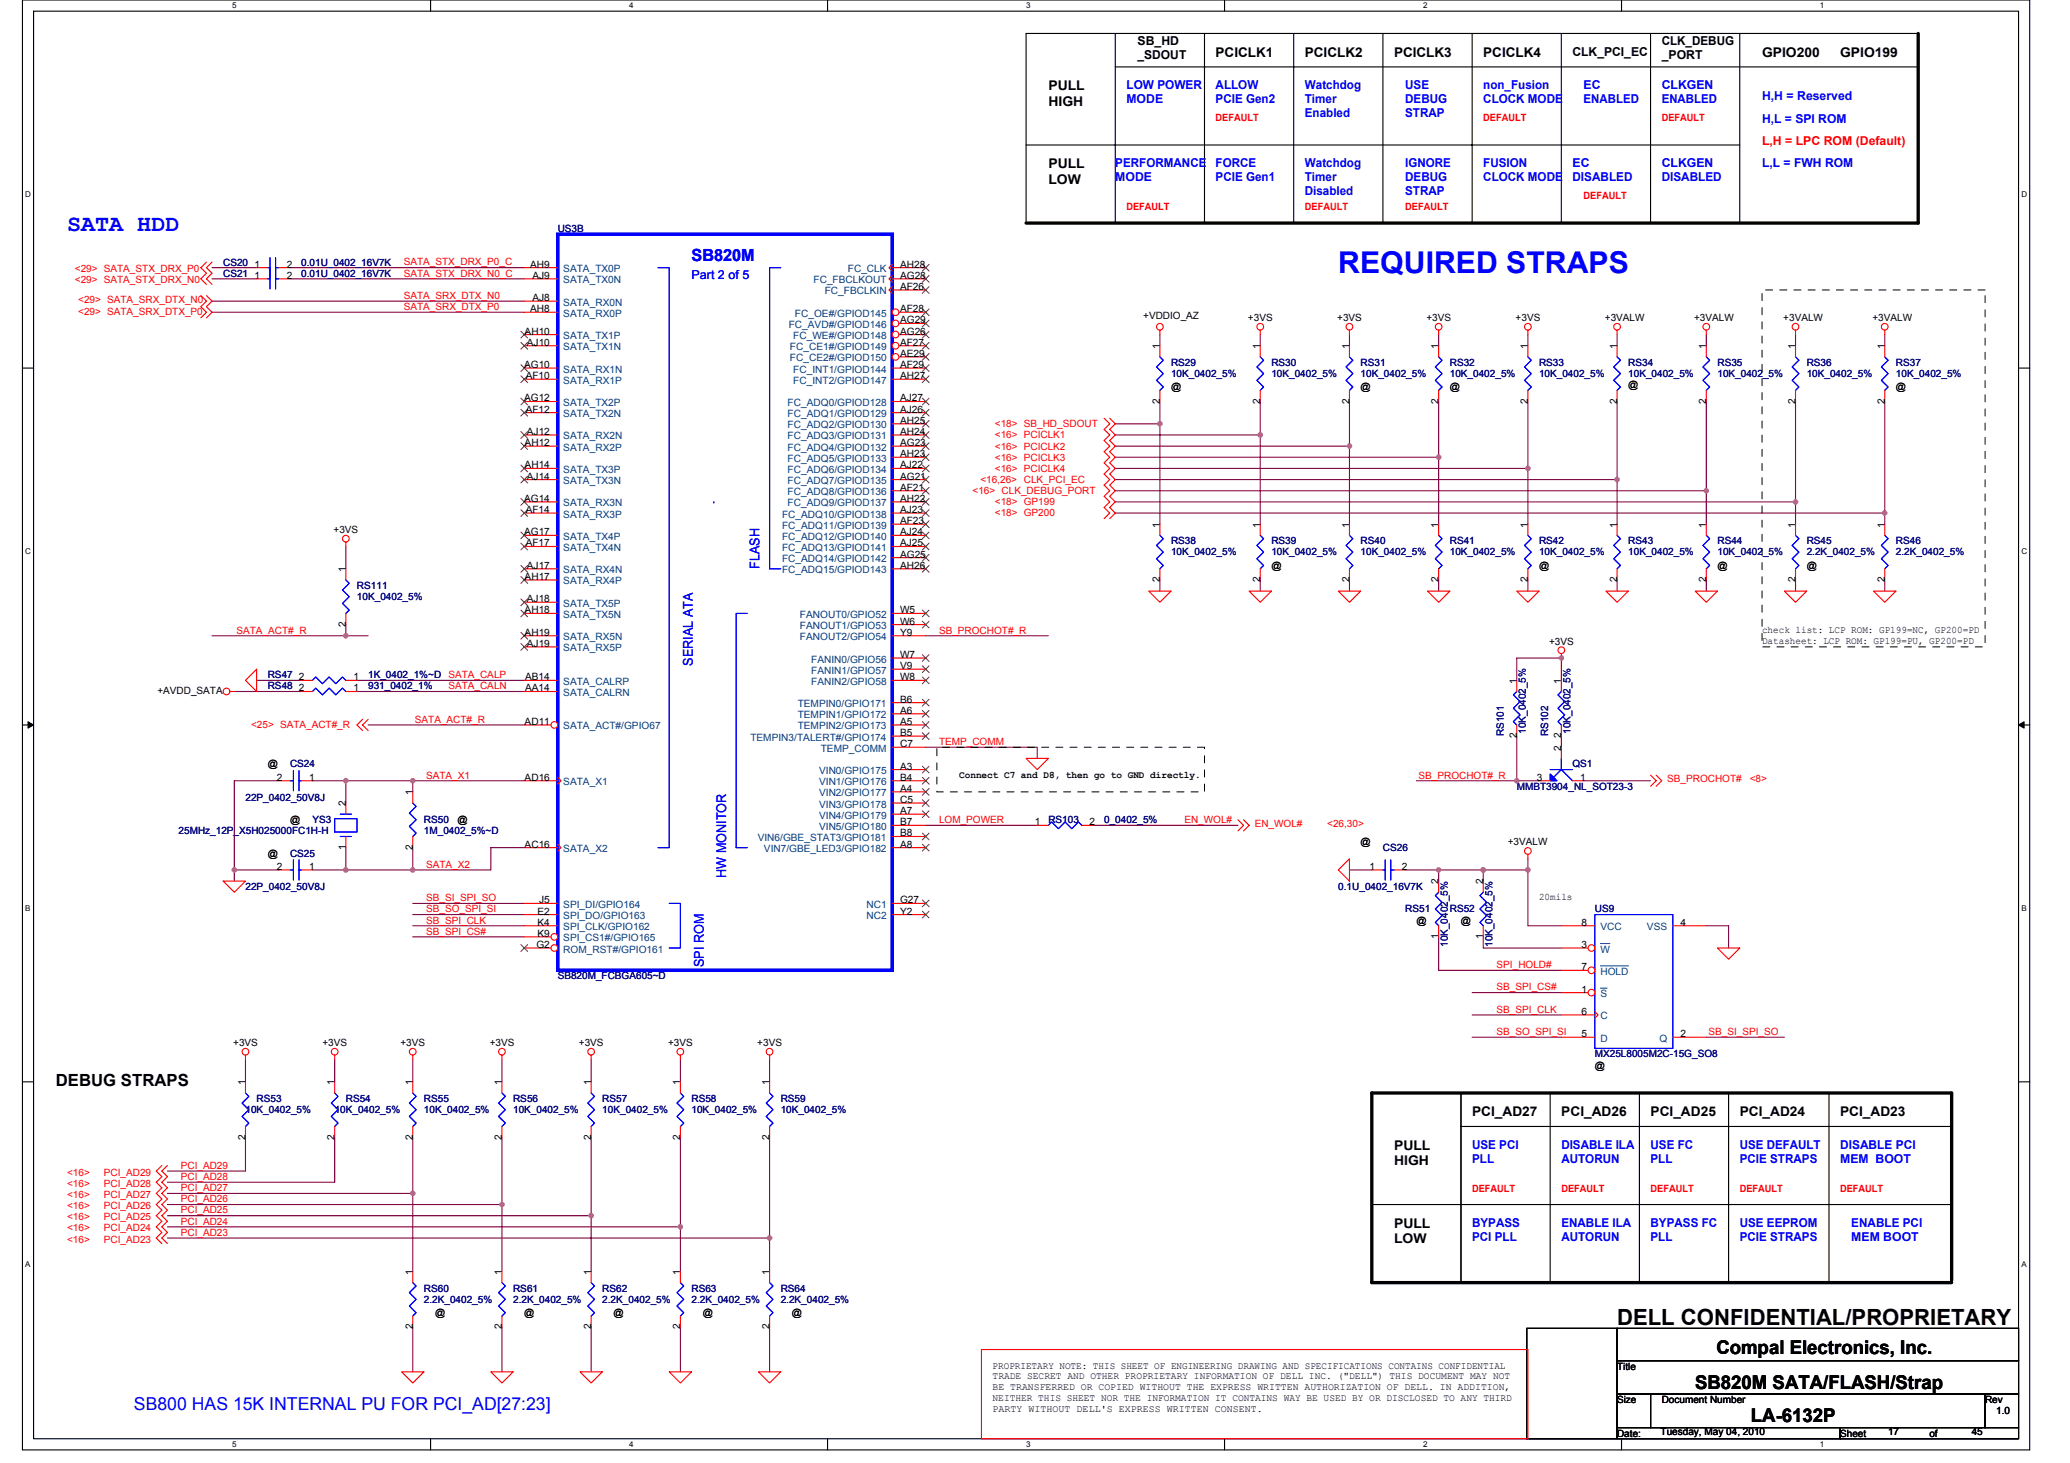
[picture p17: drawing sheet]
<svg xmlns="http://www.w3.org/2000/svg" width="297mm" height="210mm" viewBox="0 0 297 210" stroke-linecap="round" stroke-linejoin="round" font-family="sans-serif">
<defs><g id="words">
<text font-size="4.3" fill="#00f" x="192" y="39.1">REQUIRED STRAPS</text>
<text font-size="3.4" fill="#00f" x="9.6" y="33.2">SATA HDD</text>
<text font-size="3.2" x="232" y="190.1">DELL CONFIDENTIAL/PROPRIETARY</text>
<g font-size="2.7">
<text x="246.3" y="194.3">Compal Electronics, Inc.</text>
<text x="243.3" y="199.3">SB820M SATA/FLASH/Strap</text>
<text x="251.3" y="204.1">LA-6132P</text>
</g>
<text font-size="2.6" fill="#00f" x="19.2" y="202.3">SB800 HAS 15K INTERNAL PU FOR PCI_AD[27:23]</text>
<text font-size="2.4" fill="#00f" x="99.2" y="37.4">SB820M</text>
<text font-size="2.4" x="8" y="155.8">DEBUG STRAPS</text>
<g font-size="1.9">
<text x="174.4" y="8.1">PCICLK1</text>
<text x="187.2" y="8.1">PCICLK2</text>
<text x="200" y="8.1">PCICLK3</text>
<text x="212.8" y="8.1">PCICLK4</text>
<text x="252.9" y="8.1">GPIO200</text>
<text x="264.1" y="8.1">GPIO199</text>
<text x="150.4" y="12.9">PULL</text>
<text x="150.4" y="15.1">HIGH</text>
<text x="150.4" y="24.1">PULL</text>
<text x="150.4" y="26.3">LOW</text>
<text x="211.2" y="160.2">PCI_AD27</text>
<text x="224" y="160.2">PCI_AD26</text>
<text x="236.8" y="160.2">PCI_AD25</text>
<text x="249.6" y="160.2">PCI_AD24</text>
<text x="264.1" y="160.2">PCI_AD23</text>
<text x="200" y="165">PULL</text>
<text x="200" y="167.2">HIGH</text>
<text x="200" y="176.2">PULL</text>
<text x="200" y="178.4">LOW</text>
</g>
<g font-size="1.9" fill="#00f">
<text x="109" y="81.6" transform="rotate(-90 109 81.6)">FLASH</text>
<text x="99.4" y="95.5" transform="rotate(-90 99.4 95.5)">SERIAL ATA</text>
<text x="104.2" y="125.9" transform="rotate(-90 104.2 125.9)">HW MONITOR</text>
<text x="101" y="138.7" transform="rotate(-90 101 138.7)">SPI ROM</text>
</g>
<g font-size="1.8">
<text x="163.2" y="6.4">SB_HD</text>
<text x="163.2" y="8.4">_SDOUT</text>
<text x="225.6" y="8">CLK_PCI_EC</text>
<text x="238.4" y="6.4">CLK_DEBUG</text>
<text x="238.4" y="8.4">_PORT</text>
</g>
<g font-size="1.8" fill="#00f">
<text x="161.6" y="12.8">LOW POWER</text>
<text x="161.6" y="14.8">MODE</text>
<text x="174.4" y="12.8">ALLOW</text>
<text x="174.4" y="14.8">PCIE Gen2</text>
<text x="187.2" y="12.8">Watchdog</text>
<text x="187.2" y="14.8">Timer</text>
<text x="187.2" y="16.8">Enabled</text>
<text x="201.6" y="12.8">USE</text>
<text x="201.6" y="14.8">DEBUG</text>
<text x="201.6" y="16.8">STRAP</text>
<text x="212.8" y="12.8">non_Fusion</text>
<text x="212.8" y="14.8">CLOCK MODE</text>
<text x="227.2" y="12.8">EC</text>
<text x="227.2" y="14.8">ENABLED</text>
<text x="238.4" y="12.8">CLKGEN</text>
<text x="238.4" y="14.8">ENABLED</text>
<text x="252.9" y="17.6">H,L = SPI ROM</text>
<text x="252.9" y="14.4">H,H = Reserved</text>
<text x="160" y="24">PERFORMANCE</text>
<text x="174.4" y="24">FORCE</text>
<text x="187.2" y="24">Watchdog</text>
<text x="201.6" y="24">IGNORE</text>
<text x="212.8" y="24">FUSION</text>
<text x="225.6" y="24">EC</text>
<text x="238.4" y="24">CLKGEN</text>
<text x="252.9" y="24">L,L = FWH ROM</text>
<text x="160" y="26">MODE</text>
<text x="174.4" y="26">PCIE Gen1</text>
<text x="187.2" y="26">Timer</text>
<text x="187.2" y="28">Disabled</text>
<text x="201.6" y="26">DEBUG</text>
<text x="201.6" y="28">STRAP</text>
<text x="212.8" y="26">CLOCK MODE</text>
<text x="225.6" y="26">DISABLED</text>
<text x="238.4" y="26">DISABLED</text>
<text x="99.2" y="40">Part 2 of 5</text>
<text x="211.2" y="164.8">USE PCI</text>
<text x="211.2" y="166.8">PLL</text>
<text x="224" y="164.8">DISABLE ILA</text>
<text x="224" y="166.8">AUTORUN</text>
<text x="236.8" y="164.8">USE FC</text>
<text x="236.8" y="166.8">PLL</text>
<text x="249.7" y="164.8">USE DEFAULT</text>
<text x="249.7" y="166.8">PCIE STRAPS</text>
<text x="264.1" y="164.8">DISABLE PCI</text>
<text x="264.1" y="166.8">MEM BOOT</text>
<text x="211.2" y="176">BYPASS</text>
<text x="211.2" y="178">PCI PLL</text>
<text x="224" y="176">ENABLE ILA</text>
<text x="224" y="178">AUTORUN</text>
<text x="236.8" y="176">BYPASS FC</text>
<text x="236.8" y="178">PLL</text>
<text x="249.7" y="176">USE EEPROM</text>
<text x="249.7" y="178">PCIE STRAPS</text>
<text x="265.7" y="176">ENABLE PCI</text>
<text x="265.7" y="178">MEM BOOT</text>
</g>
<text font-size="1.8" fill="#f00" x="252.9" y="20.8">L,H = LPC ROM (Default)</text>
<g font-size="1.4" fill="#f00">
<text x="174.4" y="17.3">DEFAULT</text>
<text x="212.8" y="17.3">DEFAULT</text>
<text x="238.4" y="17.3">DEFAULT</text>
<text x="227.2" y="28.5">DEFAULT</text>
<text x="161.6" y="30.1">DEFAULT</text>
<text x="187.2" y="30.1">DEFAULT</text>
<text x="201.6" y="30.1">DEFAULT</text>
<text x="10.7" y="39.1">&lt;29&gt; SATA_STX_DRX_P0</text>
<text x="10.7" y="40.7">&lt;29&gt; SATA_STX_DRX_N0</text>
<text x="57.9" y="38.1">SATA_STX_DRX_P0_C</text>
<text x="57.9" y="39.7">SATA_STX_DRX_N0_C</text>
<text x="11.2" y="43.5">&lt;29&gt; SATA_SRX_DTX_N0</text>
<text x="11.2" y="45.1">&lt;29&gt; SATA_SRX_DTX_P0</text>
<text x="57.9" y="42.9">SATA_SRX_DTX_N0</text>
<text x="57.9" y="44.5">SATA_SRX_DTX_P0</text>
<text x="142.8" y="61.3">&lt;18&gt; SB_HD_SDOUT</text>
<text x="142.8" y="62.9">&lt;16&gt; PCICLK1</text>
<text x="142.8" y="64.5">&lt;16&gt; PCICLK2</text>
<text x="139.6" y="70.9">&lt;16&gt; CLK_DEBUG_PORT</text>
<text x="140.7" y="69.3">&lt;16,26&gt; CLK_PCI_EC</text>
<text x="142.8" y="66.1">&lt;16&gt; PCICLK3</text>
<text x="142.8" y="67.7">&lt;16&gt; PCICLK4</text>
<text x="142.8" y="74.1">&lt;18&gt; GP200</text>
<text x="142.8" y="72.5">&lt;18&gt; GP199</text>
<text x="33.9" y="90.9">SATA_ACT#_R</text>
<text x="134.8" y="90.9">SB_PROCHOT#_R</text>
<text x="64.3" y="97.3">SATA_CALP</text>
<text x="64.3" y="98.9">SATA_CALN</text>
<text x="36" y="104.5">&lt;25&gt; SATA_ACT#_R</text>
<text x="59.5" y="103.7">SATA_ACT#_R</text>
<text x="134.8" y="106.9">TEMP_COMM</text>
<text x="61.1" y="111.7">SATA_X1</text>
<text x="203.6" y="111.7">SB_PROCHOT#_R</text>
<text x="239.2" y="112.2">SB_PROCHOT#</text>
<text x="251.1" y="112.2">&lt;8&gt;</text>
<text x="134.8" y="118.1">LOM_POWER</text>
<text x="170" y="118.1">EN_WOL#</text>
<text x="180" y="118.6">EN_WOL#</text>
<text x="190.4" y="118.6">&lt;26,30&gt;</text>
<text x="61.1" y="124.5">SATA_X2</text>
<text x="61.1" y="129.3">SB_SI_SPI_SO</text>
<text x="61.1" y="130.9">SB_SO_SPI_SI</text>
<text x="61.1" y="132.5">SB_SPI_CLK</text>
<text x="61.1" y="134.1">SB_SPI_CS#</text>
<text x="214.8" y="142.1">SB_SPI_CS#</text>
<text x="214.8" y="138.9">SPI_HOLD#</text>
<text x="214.8" y="148.5">SB_SO_SPI_SI</text>
<text x="214.8" y="145.3">SB_SPI_CLK</text>
<text x="245.2" y="148.5">SB_SI_SPI_SO</text>
<text x="25.9" y="167.7">PCI_AD29</text>
<text x="9.6" y="170.3">&lt;16&gt;</text>
<text x="9.6" y="171.9">&lt;16&gt;</text>
<text x="9.6" y="173.5">&lt;16&gt;</text>
<text x="9.6" y="168.7">&lt;16&gt;</text>
<text x="14.9" y="170.3">PCI_AD28</text>
<text x="14.9" y="171.9">PCI_AD27</text>
<text x="14.9" y="173.5">PCI_AD26</text>
<text x="14.9" y="168.7">PCI_AD29</text>
<text x="25.9" y="169.3">PCI_AD28</text>
<text x="25.9" y="170.9">PCI_AD27</text>
<text x="25.9" y="172.5">PCI_AD26</text>
<text x="211.2" y="171">DEFAULT</text>
<text x="224" y="171">DEFAULT</text>
<text x="236.8" y="171">DEFAULT</text>
<text x="249.7" y="171">DEFAULT</text>
<text x="264.1" y="171">DEFAULT</text>
<text x="9.6" y="175.1">&lt;16&gt;</text>
<text x="9.6" y="176.7">&lt;16&gt;</text>
<text x="9.6" y="178.3">&lt;16&gt;</text>
<text x="14.9" y="175.1">PCI_AD25</text>
<text x="14.9" y="176.7">PCI_AD24</text>
<text x="14.9" y="178.3">PCI_AD23</text>
<text x="25.9" y="174.1">PCI_AD25</text>
<text x="25.9" y="177.3">PCI_AD23</text>
<text x="25.9" y="175.7">PCI_AD24</text>
</g>
<g font-size="1.4" fill="#000080">
<text x="80" y="33.3">US3B</text>
<text x="32" y="39.7">CS21</text>
<text x="32" y="38.1">CS20</text>
<text x="43.2" y="39.7">0.01U_0402_16V7K</text>
<text x="43.2" y="38.1">0.01U_0402_16V7K</text>
<text x="168" y="52.5">RS29</text>
<text x="182.4" y="52.5">RS30</text>
<text x="195.2" y="52.5">RS31</text>
<text x="208" y="52.5">RS32</text>
<text x="220.8" y="52.5">RS33</text>
<text x="233.6" y="52.5">RS34</text>
<text x="246.5" y="52.5">RS35</text>
<text x="259.3" y="52.5">RS36</text>
<text x="272.1" y="52.5">RS37</text>
<text x="168" y="54.1">10K_0402_5%</text>
<text x="182.4" y="54.1">10K_0402_5%</text>
<text x="195.2" y="54.1">10K_0402_5%</text>
<text x="208" y="54.1">10K_0402_5%</text>
<text x="220.8" y="54.1">10K_0402_5%</text>
<text x="233.6" y="54.1">10K_0402_5%</text>
<text x="246.5" y="54.1">10K_0402_5%</text>
<text x="259.3" y="54.1">10K_0402_5%</text>
<text x="272.1" y="54.1">10K_0402_5%</text>
<text x="168" y="78.1">RS38</text>
<text x="168" y="79.7">10K_0402_5%</text>
<text x="182.4" y="78.1">RS39</text>
<text x="182.4" y="79.7">10K_0402_5%</text>
<text x="195.2" y="78.1">RS40</text>
<text x="195.2" y="79.7">10K_0402_5%</text>
<text x="208" y="78.1">RS41</text>
<text x="208" y="79.7">10K_0402_5%</text>
<text x="220.8" y="78.1">RS42</text>
<text x="220.8" y="79.7">10K_0402_5%</text>
<text x="233.6" y="78.1">RS43</text>
<text x="233.6" y="79.7">10K_0402_5%</text>
<text x="246.5" y="78.1">RS44</text>
<text x="246.5" y="79.7">10K_0402_5%</text>
<text x="259.3" y="78.1">RS45</text>
<text x="259.3" y="79.7">2.2K_0402_5%</text>
<text x="272.1" y="78.1">RS46</text>
<text x="272.1" y="79.7">2.2K_0402_5%</text>
<text x="51.2" y="84.5">RS111</text>
<text x="51.2" y="86.1">10K_0402_5%</text>
<text x="38.4" y="98.9">RS48</text>
<text x="38.4" y="97.3">RS47</text>
<text x="52.8" y="98.9">931_0402_1%</text>
<text x="52.8" y="97.3">1K_0402_1%~D</text>
<text x="215.8" y="105.6" transform="rotate(-90 215.8 105.6)">RS101</text>
<text x="219" y="105.3" transform="rotate(-90 219 105.3)">10K_0402_5%</text>
<text x="222.2" y="105.6" transform="rotate(-90 222.2 105.6)">RS102</text>
<text x="225.4" y="105.3" transform="rotate(-90 225.4 105.3)">10K_0402_5%</text>
<text x="41.6" y="110.1">CS24</text>
<text x="217.6" y="113.3">MMBT3904_NL_SOT23-3</text>
<text x="225.6" y="110.1">QS1</text>
<text x="25.6" y="119.7">25MHz_12P_X5H025000FC1H-H</text>
<text x="35.2" y="114.9">22P_0402_50V8J</text>
<text x="44.8" y="118.1">YS3</text>
<text x="60.8" y="118.1">RS50</text>
<text x="60.8" y="119.7">1M_0402_5%~D</text>
<text x="150.4" y="118.1">RS103</text>
<text x="158.4" y="118.1">0_0402_5%</text>
<text x="41.6" y="122.9">CS25</text>
<text x="198.4" y="122.1">CS26</text>
<text x="35.2" y="127.7">22P_0402_50V8J</text>
<text x="192" y="127.7">0.1U_0402_16V7K</text>
<text x="201.6" y="130.9">RS51</text>
<text x="208" y="130.9">RS52</text>
<text x="228.8" y="130.9">US9</text>
<text x="207.8" y="135.9" transform="rotate(-90 207.8 135.9)">10K_0402_5%</text>
<text x="214.2" y="135.9" transform="rotate(-90 214.2 135.9)">10K_0402_5%</text>
<text x="80" y="140.5">SB820M_FCBGA605~D</text>
<text x="228.8" y="151.7">MX25L8005M2C-15G_SO8</text>
<text x="35.2" y="159.7">10K_0402_5%</text>
<text x="36.8" y="158.1">RS53</text>
<text x="48" y="159.7">10K_0402_5%</text>
<text x="49.6" y="158.1">RS54</text>
<text x="60.8" y="158.1">RS55</text>
<text x="60.8" y="159.7">10K_0402_5%</text>
<text x="73.6" y="158.1">RS56</text>
<text x="73.6" y="159.7">10K_0402_5%</text>
<text x="86.4" y="158.1">RS57</text>
<text x="86.4" y="159.7">10K_0402_5%</text>
<text x="99.2" y="158.1">RS58</text>
<text x="99.2" y="159.7">10K_0402_5%</text>
<text x="112" y="158.1">RS59</text>
<text x="112" y="159.7">10K_0402_5%</text>
<text x="60.8" y="185.3">RS60</text>
<text x="73.6" y="185.3">RS61</text>
<text x="86.4" y="185.3">RS62</text>
<text x="99.2" y="185.3">RS63</text>
<text x="112" y="185.3">RS64</text>
<text x="60.8" y="186.9">2.2K_0402_5%</text>
<text x="73.6" y="186.9">2.2K_0402_5%</text>
<text x="86.4" y="186.9">2.2K_0402_5%</text>
<text x="99.2" y="186.9">2.2K_0402_5%</text>
<text x="112" y="186.9">2.2K_0402_5%</text>
</g>
<g font-size="1.4">
<text x="36.5" y="40">1</text>
<text x="36.5" y="38.4">1</text>
<text x="41.1" y="40">2</text>
<text x="41.1" y="38.4">2</text>
<text x="76.1" y="38.4">AH9</text>
<text x="76.4" y="40">AJ9</text>
<text x="129.2" y="41.6">AF26</text>
<text x="129.2" y="40">AG28</text>
<text x="129.2" y="38.4">AH28</text>
<text x="75.3" y="48">AH10</text>
<text x="76.1" y="44.8">AH8</text>
<text x="76.4" y="43.2">AJ8</text>
<text x="129.2" y="48">AG26</text>
<text x="129.2" y="46.4">AG29</text>
<text x="129.2" y="44.8">AF28</text>
<text x="164" y="45.8">+VDDIO_AZ</text>
<text x="179.1" y="46.1">+3VS</text>
<text x="191.9" y="46.1">+3VS</text>
<text x="204.7" y="46.1">+3VS</text>
<text x="217.5" y="46.1">+3VS</text>
<text x="230.3" y="46.1">+3VALW</text>
<text x="243.1" y="46.1">+3VALW</text>
<text x="255.9" y="46.1">+3VALW</text>
<text x="268.7" y="46.1">+3VALW</text>
<text x="75.2" y="52.8">AG10</text>
<text x="75.6" y="49.6">AJ10</text>
<text x="129.2" y="52.8">AF29</text>
<text x="129.2" y="49.6">AF27</text>
<text x="129.2" y="51.2">AE29</text>
<text x="166.4" y="50.1" transform="rotate(-90 166.4 50.1)">1</text>
<text x="180.8" y="50.1" transform="rotate(-90 180.8 50.1)">1</text>
<text x="193.6" y="50.1" transform="rotate(-90 193.6 50.1)">1</text>
<text x="206.4" y="50.1" transform="rotate(-90 206.4 50.1)">1</text>
<text x="219.2" y="50.1" transform="rotate(-90 219.2 50.1)">1</text>
<text x="232" y="50.1" transform="rotate(-90 232 50.1)">1</text>
<text x="244.8" y="50.1" transform="rotate(-90 244.8 50.1)">1</text>
<text x="257.6" y="50.1" transform="rotate(-90 257.6 50.1)">1</text>
<text x="270.4" y="50.1" transform="rotate(-90 270.4 50.1)">1</text>
<text x="75.2" y="57.6">AG12</text>
<text x="75.4" y="59.2">AF12</text>
<text x="75.4" y="54.4">AF10</text>
<text x="129.2" y="54.4">AH27</text>
<text x="129.2" y="57.6">AJ27</text>
<text x="129.2" y="59.2">AJ26</text>
<text x="166.4" y="57.9" transform="rotate(-90 166.4 57.9)">2</text>
<text x="168" y="56">@</text>
<text x="180.8" y="57.9" transform="rotate(-90 180.8 57.9)">2</text>
<text x="193.6" y="57.9" transform="rotate(-90 193.6 57.9)">2</text>
<text x="195.2" y="56">@</text>
<text x="206.4" y="57.9" transform="rotate(-90 206.4 57.9)">2</text>
<text x="208" y="56">@</text>
<text x="219.2" y="57.9" transform="rotate(-90 219.2 57.9)">2</text>
<text x="232" y="57.9" transform="rotate(-90 232 57.9)">2</text>
<text x="233.6" y="55.7">@</text>
<text x="244.8" y="57.9" transform="rotate(-90 244.8 57.9)">2</text>
<text x="257.6" y="57.9" transform="rotate(-90 257.6 57.9)">2</text>
<text x="270.4" y="57.9" transform="rotate(-90 270.4 57.9)">2</text>
<text x="272.1" y="56">@</text>
<text x="75.3" y="64">AH12</text>
<text x="75.6" y="62.4">AJ12</text>
<text x="129.2" y="60.8">AH25</text>
<text x="129.2" y="62.4">AH24</text>
<text x="129.2" y="64">AG23</text>
<text x="129.2" y="65.6">AH23</text>
<text x="75.3" y="67.2">AH14</text>
<text x="75.6" y="68.8">AJ14</text>
<text x="129.2" y="67.2">AJ22</text>
<text x="129.2" y="68.8">AG21</text>
<text x="129.2" y="70.4">AF21</text>
<text x="47.9" y="76.5">+3VS</text>
<text x="75.2" y="72">AG14</text>
<text x="75.2" y="76.8">AG17</text>
<text x="75.4" y="73.6">AF14</text>
<text x="129.2" y="73.6">AJ23</text>
<text x="129.2" y="75.2">AF23</text>
<text x="129.2" y="76.8">AJ24</text>
<text x="129.2" y="72">AH22</text>
<text x="166.4" y="75.7" transform="rotate(-90 166.4 75.7)">1</text>
<text x="180.8" y="75.7" transform="rotate(-90 180.8 75.7)">1</text>
<text x="193.6" y="75.7" transform="rotate(-90 193.6 75.7)">1</text>
<text x="206.4" y="75.7" transform="rotate(-90 206.4 75.7)">1</text>
<text x="219.2" y="75.7" transform="rotate(-90 219.2 75.7)">1</text>
<text x="232" y="75.7" transform="rotate(-90 232 75.7)">1</text>
<text x="244.8" y="75.7" transform="rotate(-90 244.8 75.7)">1</text>
<text x="257.6" y="75.7" transform="rotate(-90 257.6 75.7)">1</text>
<text x="270.4" y="75.7" transform="rotate(-90 270.4 75.7)">1</text>
<text x="49.6" y="82.1" transform="rotate(-90 49.6 82.1)">1</text>
<text x="75.3" y="83.2">AH17</text>
<text x="75.4" y="78.4">AF17</text>
<text x="75.6" y="81.6">AJ17</text>
<text x="129.2" y="78.4">AJ25</text>
<text x="129.2" y="80">AG25</text>
<text x="129.2" y="81.6">AH26</text>
<text x="166.4" y="83.5" transform="rotate(-90 166.4 83.5)">2</text>
<text x="180.8" y="83.5" transform="rotate(-90 180.8 83.5)">2</text>
<text x="182.4" y="81.6">@</text>
<text x="193.6" y="83.5" transform="rotate(-90 193.6 83.5)">2</text>
<text x="206.4" y="83.5" transform="rotate(-90 206.4 83.5)">2</text>
<text x="219.2" y="83.5" transform="rotate(-90 219.2 83.5)">2</text>
<text x="220.8" y="81.6">@</text>
<text x="232" y="83.5" transform="rotate(-90 232 83.5)">2</text>
<text x="244.8" y="83.5" transform="rotate(-90 244.8 83.5)">2</text>
<text x="246.5" y="81.6">@</text>
<text x="257.6" y="83.5" transform="rotate(-90 257.6 83.5)">2</text>
<text x="259.3" y="81.6">@</text>
<text x="270.4" y="83.5" transform="rotate(-90 270.4 83.5)">2</text>
<text x="49.6" y="89.9" transform="rotate(-90 49.6 89.9)">2</text>
<text x="75.3" y="88">AH18</text>
<text x="75.6" y="86.4">AJ18</text>
<text x="129.2" y="89.6">W6</text>
<text x="129.2" y="88">W5</text>
<text x="75.3" y="91.2">AH19</text>
<text x="75.6" y="92.8">AJ19</text>
<text x="129.2" y="91.2">Y9</text>
<text x="129.2" y="94.4">W7</text>
<text x="222.3" y="92.5">+3VS</text>
<text x="252.9" y="90.8">check list: LCP ROM: GP199=NC, GP200=PD</text>
<text x="252.9" y="92.4">Datasheet: LCP ROM: GP199=PU, GP200=PD</text>
<text x="22.6" y="99.5">+AVDD_SATA</text>
<text x="42.9" y="99.2">2</text>
<text x="42.9" y="97.6">2</text>
<text x="50.7" y="99.2">1</text>
<text x="50.7" y="97.6">1</text>
<text x="75.4" y="99.2">AA14</text>
<text x="75.4" y="97.6">AB14</text>
<text x="129.2" y="100.8">B6</text>
<text x="129.2" y="96">V9</text>
<text x="129.2" y="97.6">W8</text>
<text x="217.6" y="98.1" transform="rotate(-90 217.6 98.1)">1</text>
<text x="224" y="98.1" transform="rotate(-90 224 98.1)">1</text>
<text x="75.3" y="104">AD11</text>
<text x="129.2" y="105.6">B5</text>
<text x="129.2" y="107.2">C7</text>
<text x="129.2" y="102.4">A6</text>
<text x="129.2" y="104">A5</text>
<text x="217.6" y="105.9" transform="rotate(-90 217.6 105.9)">2</text>
<text x="224" y="107.7" transform="rotate(-90 224 107.7)">2</text>
<text x="224" y="105.9" transform="rotate(-90 224 105.9)">2</text>
<text x="38.4" y="110.1">@</text>
<text x="39.7" y="112">2</text>
<text x="44.3" y="112">1</text>
<text x="75.3" y="112">AD16</text>
<text x="129.2" y="110.4">A3</text>
<text x="129.2" y="112">B4</text>
<text x="129.2" y="113.6">A4</text>
<text x="137.6" y="111.6">Connect C7 and D8, then go to GND directly.</text>
<text x="220.5" y="112">3</text>
<text x="226.8" y="112">1</text>
<text x="41.6" y="118.1">@</text>
<text x="49.6" y="115.7" transform="rotate(-90 49.6 115.7)">2</text>
<text x="59.2" y="114.1" transform="rotate(-90 59.2 114.1)">1</text>
<text x="65.6" y="118.1">@</text>
<text x="129.2" y="115.2">C5</text>
<text x="129.2" y="116.8">A7</text>
<text x="129.2" y="118.4">B7</text>
<text x="148.5" y="118.4">1</text>
<text x="156.4" y="118.4">2</text>
<text x="38.4" y="122.9">@</text>
<text x="39.7" y="124.8">2</text>
<text x="44.3" y="124.8">1</text>
<text x="49.6" y="121.9" transform="rotate(-90 49.6 121.9)">1</text>
<text x="59.2" y="121.9" transform="rotate(-90 59.2 121.9)">2</text>
<text x="75.3" y="121.6">AC16</text>
<text x="129.2" y="120">B8</text>
<text x="129.2" y="121.6">A8</text>
<text x="195.2" y="121.3">@</text>
<text x="196.5" y="124.8">1</text>
<text x="201.2" y="124.8">2</text>
<text x="216.4" y="121.3">+3VALW</text>
<text x="77.1" y="131.2">E2</text>
<text x="77.4" y="129.6">J5</text>
<text x="129.2" y="131.2">Y2</text>
<text x="129.2" y="129.6">G27</text>
<text x="206.4" y="126.9" transform="rotate(-90 206.4 126.9)">2</text>
<text x="212.8" y="126.9" transform="rotate(-90 212.8 126.9)">2</text>
<text x="220.8" y="129.2">20mils</text>
<text x="77" y="136">G2</text>
<text x="77.1" y="132.8">K4</text>
<text x="77.1" y="134.4">K9</text>
<text x="203.2" y="132.5">@</text>
<text x="206.4" y="134.7" transform="rotate(-90 206.4 134.7)">1</text>
<text x="209.6" y="132.5">@</text>
<text x="212.8" y="134.7" transform="rotate(-90 212.8 134.7)">1</text>
<text x="226.9" y="132.8">8</text>
<text x="226.9" y="136">3</text>
<text x="241.2" y="132.8">4</text>
<text x="226.9" y="142.4">1</text>
<text x="226.9" y="139.2">7</text>
<text x="226.9" y="148.8">5</text>
<text x="226.9" y="145.6">6</text>
<text x="241.2" y="148.8">2</text>
<text x="33.5" y="150.1">+3VS</text>
<text x="35.2" y="155.7" transform="rotate(-90 35.2 155.7)">1</text>
<text x="46.3" y="150.1">+3VS</text>
<text x="48" y="155.7" transform="rotate(-90 48 155.7)">1</text>
<text x="57.5" y="150.1">+3VS</text>
<text x="59.2" y="155.7" transform="rotate(-90 59.2 155.7)">1</text>
<text x="70.3" y="150.1">+3VS</text>
<text x="72" y="155.7" transform="rotate(-90 72 155.7)">1</text>
<text x="83.1" y="150.1">+3VS</text>
<text x="84.8" y="155.7" transform="rotate(-90 84.8 155.7)">1</text>
<text x="95.9" y="150.1">+3VS</text>
<text x="97.6" y="155.7" transform="rotate(-90 97.6 155.7)">1</text>
<text x="108.7" y="150.1">+3VS</text>
<text x="110.4" y="155.7" transform="rotate(-90 110.4 155.7)">1</text>
<text x="228.8" y="153.3">@</text>
<text x="35.2" y="163.5" transform="rotate(-90 35.2 163.5)">2</text>
<text x="48" y="163.5" transform="rotate(-90 48 163.5)">2</text>
<text x="59.2" y="163.5" transform="rotate(-90 59.2 163.5)">2</text>
<text x="72" y="163.5" transform="rotate(-90 72 163.5)">2</text>
<text x="84.8" y="163.5" transform="rotate(-90 84.8 163.5)">2</text>
<text x="97.6" y="163.5" transform="rotate(-90 97.6 163.5)">2</text>
<text x="110.4" y="163.5" transform="rotate(-90 110.4 163.5)">2</text>
<text x="59.2" y="182.9" transform="rotate(-90 59.2 182.9)">1</text>
<text x="72" y="182.9" transform="rotate(-90 72 182.9)">1</text>
<text x="84.8" y="182.9" transform="rotate(-90 84.8 182.9)">1</text>
<text x="97.6" y="182.9" transform="rotate(-90 97.6 182.9)">1</text>
<text x="110.4" y="182.9" transform="rotate(-90 110.4 182.9)">1</text>
<text x="59.2" y="190.7" transform="rotate(-90 59.2 190.7)">2</text>
<text x="62.4" y="188.8">@</text>
<text x="72" y="190.7" transform="rotate(-90 72 190.7)">2</text>
<text x="75.2" y="188.8">@</text>
<text x="84.8" y="190.7" transform="rotate(-90 84.8 190.7)">2</text>
<text x="88" y="188.8">@</text>
<text x="97.6" y="190.7" transform="rotate(-90 97.6 190.7)">2</text>
<text x="100.8" y="188.8">@</text>
<text x="110.4" y="190.7" transform="rotate(-90 110.4 190.7)">2</text>
<text x="113.6" y="188.8">@</text>
<text x="142.4" y="196.4">PROPRIETARY NOTE: THIS SHEET OF ENGINEERING DRAWING AND SPECIFICATIONS CONTAINS CONFIDENTIAL</text>
<text x="142.4" y="197.9">TRADE SECRET AND OTHER PROPRIETARY INFORMATION OF DELL INC. (&quot;DELL&quot;) THIS DOCUMENT MAY NOT</text>
<text x="232" y="196.5">Title</text>
<text x="142.4" y="199.5">BE TRANSFERRED OR COPIED WITHOUT THE EXPRESS WRITTEN AUTHORIZATION OF DELL. IN ADDITION,</text>
<text x="142.4" y="201">NEITHER THIS SHEET NOR THE INFORMATION IT CONTAINS WAY BE USED BY OR DISCLOSED TO ANY THIRD</text>
<text x="142.4" y="202.5">PARTY WITHOUT DELL'S EXPRESS WRITTEN CONSENT.</text>
<text x="232" y="201.3">Size</text>
<text x="238.4" y="201.3">Document Number</text>
<text x="284.9" y="201.3">Rev</text>
<text x="286.5" y="202.9">1.0</text>
<text x="232" y="206.1">Date:</text>
<text x="238.3" y="206">Tuesday, May 04, 2010</text>
<text x="264.1" y="206.1">Sheet</text>
<text x="270.9" y="206">17</text>
<text x="276.9" y="206.1">of</text>
<text x="282.9" y="206">45</text>
</g>
<g font-size="1.4" fill="#004080">
<text x="80.8" y="39.1">SATA_TX0P</text>
<text x="80.8" y="40.7">SATA_TX0N</text>
<text x="116.7" y="40.7">FC_FBCLKOUT</text>
<text x="121.7" y="39.1">FC_CLK</text>
<text x="80.8" y="43.9">SATA_RX0N</text>
<text x="80.8" y="45.5">SATA_RX0P</text>
<text x="113.2" y="47.1">FC_AVD#/GPIOD146</text>
<text x="114.1" y="45.5">FC_OE#/GPIOD145</text>
<text x="118.4" y="42.3">FC_FBCLKIN</text>
<text x="80.8" y="48.7">SATA_TX1P</text>
<text x="80.8" y="50.3">SATA_TX1N</text>
<text x="80.8" y="53.5">SATA_RX1N</text>
<text x="113.3" y="50.3">FC_CE1#/GPIOD149</text>
<text x="113.3" y="51.9">FC_CE2#/GPIOD150</text>
<text x="113.8" y="53.5">FC_INT1/GPIOD144</text>
<text x="113.8" y="48.7">FC_WE#/GPIOD148</text>
<text x="80.8" y="58.3">SATA_TX2P</text>
<text x="80.8" y="59.9">SATA_TX2N</text>
<text x="80.8" y="55.1">SATA_RX1P</text>
<text x="113" y="58.3">FC_ADQ0/GPIOD128</text>
<text x="113" y="59.9">FC_ADQ1/GPIOD129</text>
<text x="113.8" y="55.1">FC_INT2/GPIOD147</text>
<text x="80.8" y="64.7">SATA_RX2P</text>
<text x="80.8" y="63.1">SATA_RX2N</text>
<text x="113" y="61.5">FC_ADQ2/GPIOD130</text>
<text x="113" y="63.1">FC_ADQ3/GPIOD131</text>
<text x="113" y="64.7">FC_ADQ4/GPIOD132</text>
<text x="80.8" y="67.9">SATA_TX3P</text>
<text x="80.8" y="69.5">SATA_TX3N</text>
<text x="113" y="66.3">FC_ADQ5/GPIOD133</text>
<text x="113" y="67.9">FC_ADQ6/GPIOD134</text>
<text x="113" y="69.5">FC_ADQ7/GPIOD135</text>
<text x="113" y="71.1">FC_ADQ8/GPIOD136</text>
<text x="80.8" y="74.3">SATA_RX3P</text>
<text x="80.8" y="72.7">SATA_RX3N</text>
<text x="80.8" y="77.5">SATA_TX4P</text>
<text x="112.2" y="74.3">FC_ADQ10/GPIOD138</text>
<text x="112.2" y="75.9">FC_ADQ11/GPIOD139</text>
<text x="112.2" y="77.5">FC_ADQ12/GPIOD140</text>
<text x="113" y="72.7">FC_ADQ9/GPIOD137</text>
<text x="80.8" y="79.1">SATA_TX4N</text>
<text x="80.8" y="82.3">SATA_RX4N</text>
<text x="80.8" y="83.9">SATA_RX4P</text>
<text x="112.2" y="79.1">FC_ADQ13/GPIOD141</text>
<text x="112.2" y="80.7">FC_ADQ14/GPIOD142</text>
<text x="112.2" y="82.3">FC_ADQ15/GPIOD143</text>
<text x="80.8" y="87.1">SATA_TX5P</text>
<text x="80.8" y="88.7">SATA_TX5N</text>
<text x="114.8" y="88.7">FANOUT0/GPIO52</text>
<text x="80.8" y="91.9">SATA_RX5N</text>
<text x="80.8" y="93.5">SATA_RX5P</text>
<text x="114.8" y="90.3">FANOUT1/GPIO53</text>
<text x="114.8" y="91.9">FANOUT2/GPIO54</text>
<text x="116.4" y="95.1">FANIN0/GPIO56</text>
<text x="80.8" y="99.9">SATA_CALRN</text>
<text x="80.8" y="98.3">SATA_CALRP</text>
<text x="114.5" y="101.5">TEMPIN0/GPIO171</text>
<text x="116.4" y="96.7">FANIN1/GPIO57</text>
<text x="116.4" y="98.3">FANIN2/GPIO58</text>
<text x="80.8" y="104.7">SATA_ACT#/GPIO67</text>
<text x="107.7" y="106.3">TEMPIN3/TALERT#/GPIO174</text>
<text x="114.5" y="103.1">TEMPIN1/GPIO172</text>
<text x="114.5" y="104.7">TEMPIN2/GPIO173</text>
<text x="117.8" y="107.9">TEMP_COMM</text>
<text x="80.8" y="112.7">SATA_X1</text>
<text x="117.5" y="111.1">VIN0/GPIO175</text>
<text x="117.5" y="112.7">VIN1/GPIO176</text>
<text x="117.5" y="114.3">VIN2/GPIO177</text>
<text x="117.5" y="115.9">VIN3/GPIO178</text>
<text x="117.5" y="117.5">VIN4/GPIO179</text>
<text x="117.5" y="119.1">VIN5/GPIO180</text>
<text x="80.8" y="122.3">SATA_X2</text>
<text x="108.7" y="120.7">VIN6/GBE_STAT3/GPIO181</text>
<text x="109.6" y="122.3">VIN7/GBE_LED3/GPIO182</text>
<text x="80.8" y="130.3">SPI_DI/GPIO164</text>
<text x="80.8" y="131.9">SPI_DO/GPIO163</text>
<text x="124.3" y="131.9">NC2</text>
<text x="124.3" y="130.3">NC1</text>
<text x="80.8" y="133.5">SPI_CLK/GPIO162</text>
<text x="80.8" y="135.1">SPI_CS1#/GPIO165</text>
<text x="80.8" y="136.7">ROM_RST#/GPIO161</text>
<text x="229.6" y="133.5">VCC</text>
<text x="229.6" y="136.7">W</text>
<text x="236.3" y="133.5">VSS</text>
<text x="229.6" y="143.1">S</text>
<text x="229.6" y="139.9">HOLD</text>
<text x="229.6" y="149.5">D</text>
<text x="229.6" y="146.3">C</text>
<text x="238.1" y="149.5">Q</text>
</g>
<g font-size="1.1">
<text x="33.3" y="1.2">5</text>
<text x="90.3" y="1.2">4</text>
<text x="147.2" y="1.2">3</text>
<text x="204.2" y="1.2">2</text>
<text x="261.2" y="1.2">1</text>
<text x="3.6" y="28.2">D</text>
<text x="290.1" y="28.2">D</text>
<text x="3.6" y="79.4">C</text>
<text x="290.1" y="79.4">C</text>
<text x="3.6" y="130.6">B</text>
<text x="290.1" y="130.6">B</text>
<text x="3.6" y="181.9">A</text>
<text x="290.1" y="181.9">A</text>
<text x="33.3" y="207.6">5</text>
<text x="90.3" y="207.6">4</text>
<text x="147.2" y="207.6">3</text>
<text x="204.2" y="207.6">2</text>
<text x="261.2" y="207.6">1</text>
</g>
</g></defs>
<path d="M3.2 0h288.1v208h-288.1zM4.8 1.6h284.9v204.8h-284.9z" fill="none" stroke="#000" stroke-width=".16"/>
<g fill="#fff">
<path d="M33.3 .2h.6v1.2h-.6z"/>
<path d="M33.3 206.6h.6v1.3h-.6z"/>
</g>
<path d="M61.8 0v1.6M61.8 206.4v1.6" fill="none" stroke="#000" stroke-width=".16"/>
<g fill="#fff">
<path d="M90.3 .2h.6v1.2h-.6z"/>
<path d="M90.3 206.6h.6v1.3h-.6z"/>
</g>
<path d="M118.8 0v1.6M118.8 206.4v1.6" fill="none" stroke="#000" stroke-width=".16"/>
<g fill="#fff">
<path d="M147.2 .2h.7v1.2h-.7z"/>
<path d="M147.2 206.6h.7v1.3h-.7z"/>
</g>
<path d="M175.7 0v1.6M175.7 206.4v1.6" fill="none" stroke="#000" stroke-width=".16"/>
<g fill="#fff">
<path d="M204.2 .2h.6v1.2h-.6z"/>
<path d="M204.2 206.6h.6v1.3h-.6z"/>
</g>
<path d="M232.7 0v1.6M232.7 206.4v1.6" fill="none" stroke="#000" stroke-width=".16"/>
<g fill="#fff">
<path d="M261.2 .2h.6v1.2h-.6z"/>
<path d="M261.2 206.6h.6v1.3h-.6z"/>
<path d="M3.6 27.2h.8v1.3h-.8z"/>
<path d="M290.1 27.2h.8v1.3h-.8z"/>
<path d="M3.6 78.4h.8v1.3h-.8z"/>
<path d="M290.1 78.4h.8v1.3h-.8z"/>
</g>
<path d="M3.2 52.8h1.6M289.7 52.8h1.6" fill="none" stroke="#000" stroke-width=".16"/>
<g fill="#fff">
<path d="M3.6 129.6h.8v1.3h-.8z"/>
<path d="M290.1 129.6h.7v1.3h-.7z"/>
</g>
<path d="M3.2 104h1.6M289.7 104h1.6" fill="none" stroke="#000" stroke-width=".16"/>
<path d="M4 103.5l.8 .5-.8 .5zM289.7 104l.8-.5v1z" fill="#000" stroke="#000" stroke-width=".14"/>
<g fill="#fff">
<path d="M3.6 180.8h.8v1.3h-.8z"/>
<path d="M290.1 180.8h.7v1.3h-.7z"/>
</g>
<g fill="none" stroke="#000" stroke-width=".16">
<path d="M160 4.8v27.2M160 9.6h115.3M172.8 4.8v27.2M185.6 4.8v27.2M198.4 4.8v27.2M211.2 4.8v27.2M224 4.8v27.2M236.8 4.8v27.2M249.7 4.8v27.2M275.3 4.8h-128.1v27.2M147.2 20.8h102.5M3.2 155.2h1.6"/>
<path d="M196.8 156.8v27.2M209.6 156.8v27.2M222.4 156.8v27.2M235.2 156.8v27.2M248.1 156.8v27.2M262.5 156.8v27.2M289.7 155.2h1.6M196.8 172.8h83.3M209.6 161.6h70.5M219.1 190.6h12.9v15.8h-12.9zM232 190.6h57.7v4.6h-57.7zM232 195.2h57.7v4.8h-57.7z"/>
<path d="M232 204.8h32.1v1.6h-32.1zM232 200h4.8v4.8h-4.8zM236.8 200h48.1v4.8h-48.1zM264.1 204.8h25.6v1.6h-25.6zM284.9 200h4.8v4.8h-4.8z"/>
</g>
<g fill="none" stroke="#800040" stroke-width=".16">
<path d="M30.4 38.4h6.4M41.6 38.4h33.6M30.4 43.2h44.8M30.4 44.8h44.8M30.4 40h6.4M41.6 40h33.6M166.4 57.6v3.2h-6.4M166.4 48v1.6M180.8 48v1.6M180.8 57.6v17.6M193.6 48v1.6M193.6 57.6v17.6"/>
<path d="M206.4 48v1.6M206.4 57.6v17.6M219.2 48v1.6M219.2 57.6v17.6M232 48v1.6M232 57.6v17.6M244.9 48v1.6M244.9 57.6v17.6M257.7 48v1.6M257.7 57.6v17.6M270.5 48v1.6M270.5 57.6v17.6"/>
<path d="M49.6 78.4v3.2M160 70.4h84.9M160 68.8h72M160 73.6h110.5M160 64h33.6M160 65.6h46.4M160 72h97.7M160 67.2h59.2M160 62.4h20.8M166.4 60.8v14.4M30.4 91.2h22.4M33.6 99.2h9.6"/>
<path d="M36.8 97.6h6.4M49.6 89.6v1.6M51.2 97.6h24M51.2 99.2h24M132.8 91.2h17.6M166.4 83.2v1.6M180.8 83.2v1.6M193.6 83.2v1.6M206.4 83.2v1.6M217.6 97.6v-3.2h6.4v3.2M219.2 83.2v1.6M232 83.2v1.6"/>
<path d="M244.9 83.2v1.6M257.7 83.2v1.6M270.5 83.2v1.6M40 112h-6.4v14.4M44.8 112h4.8M49.6 112h9.6v1.6M49.6 112v3.2M52.8 104h22.4M59.2 112h16M132.8 107.2h16v1.6M132.8 118.4h16M156.8 118.4h20.8"/>
<path d="M203.2 112h17.6M217.6 105.6v6.4M224 105.6v1.6M227.2 112h9.6M33.6 124.8h6.4M49.6 121.6v3.2M59.2 121.6v3.2M59.2 132.8h16M59.2 129.6h16M59.2 131.2h16M59.2 134.4h16M75.2 121.6h-4.8v3.2h-25.6"/>
<path d="M193.6 124.8h3.2M201.6 124.8h4.8v1.6M206.4 134.4v4.8h17.6M206.4 124.8h12.8M212.8 134.4v1.6h11.2M212.8 124.8v1.6M219.2 123.2v9.6h4.8M244.9 132.8h3.2v3.2M35.2 152v3.2M48 152v3.2M59.2 152v3.2M72 152v3.2"/>
<path d="M84.8 152v3.2M97.6 152v3.2M110.4 152v3.2M211.2 142.4h12.8M211.2 148.8h12.8M211.2 145.6h12.8M244.9 148.8h11.2M24 171.2h35.2M24 174.4h60.8M24 172.8h48M24 177.6h86.4M24 176h73.6"/>
<path d="M35.2 163.2v4.8h-11.2M48 163.2v6.4h-24M59.2 163.2v19.2M72 163.2v19.2M84.8 163.2v19.2M97.6 163.2v19.2M110.4 163.2v19.2M59.2 190.4v6.4M72 190.4v6.4M84.8 190.4v6.4M97.6 190.4v6.4M110.4 190.4v6.4"/>
</g>
<g fill="#f0f" stroke="#f0f" stroke-width=".16">
<circle cx="84.8" cy="174.4" r=".31"/>
<circle cx="110.4" cy="177.6" r=".31"/>
<circle cx="97.6" cy="176" r=".31"/>
<circle cx="59.2" cy="171.2" r=".31"/>
<circle cx="72" cy="172.8" r=".31"/>
<circle cx="244.8" cy="70.4" r=".31"/>
<circle cx="232" cy="68.8" r=".31"/>
<circle cx="270.5" cy="73.6" r=".31"/>
<circle cx="206.4" cy="124.8" r=".31"/>
<circle cx="219.2" cy="124.8" r=".31"/>
<circle cx="212.8" cy="124.8" r=".31"/>
<circle cx="193.6" cy="64" r=".31"/>
<circle cx="257.6" cy="72" r=".31"/>
<circle cx="219.2" cy="67.2" r=".31"/>
<circle cx="180.8" cy="62.4" r=".31"/>
<circle cx="166.4" cy="60.8" r=".31"/>
<circle cx="59.2" cy="124.8" r=".31"/>
<circle cx="33.6" cy="124.8" r=".31"/>
<circle cx="59.2" cy="112" r=".31"/>
<circle cx="49.6" cy="124.8" r=".31"/>
<circle cx="49.6" cy="112" r=".31"/>
<circle cx="206.4" cy="65.6" r=".31"/>
<circle cx="217.6" cy="112" r=".31"/>
<circle cx="224" cy="94.4" r=".31"/>
<circle cx="49.6" cy="91.2" r=".31"/>
</g>
<g fill="none" stroke="#f00" stroke-width=".16">
<path d="M29.6 37.6l-.8 .8 .8 .8-.8 .8 .8 .8M30.4 37.6l-.8 .8 .8 .8-.8 .8 .8 .8M28.8 42.4l.8 .8-.8 .8 .8 .8-.8 .8M29.6 42.4l.8 .8-.8 .8 .8 .8-.8 .8M166.4 47.4v.6M166.4 49.6v1.6M166.4 56v1.6M180.8 47.4v.6M193.6 47.4v.6M206.4 47.4v.6M219.2 47.4v.6M219.2 49.6v1.6"/>
<path d="M219.2 56v1.6M232 47.4v.6M232 49.6v1.6M232 56v1.6M244.9 47.4v.6M244.9 49.6v1.6M244.9 56v1.6M257.7 47.4v.6M270.5 47.4v.6M49.6 77.8v.6M158.4 60l.8 .8-.8 .8 .8 .8-.8 .8 .8 .8-.8 .8 .8 .8-.8 .8 .8 .8-.8 .8 .8 .8-.8 .8 .8 .8-.8 .8 .8 .8-.8 .8 .8 .8-.8 .8M159.2 60l.8 .8-.8 .8 .8 .8-.8 .8 .8 .8-.8 .8 .8 .8-.8 .8 .8 .8-.8 .8 .8 .8-.8 .8 .8 .8-.8 .8 .8 .8-.8 .8 .8 .8-.8 .8"/>
<path d="M193.6 75.2v1.6M206.4 75.2v1.6M33 99.2h.6M36.8 96v3.2l-1.6-1.6zM49.6 81.6v1.6M49.6 88v1.6M164.8 84.8h3.2l-1.6 1.6zM179.2 84.8h3.2l-1.6 1.6zM192 84.8h3.2l-1.6 1.6zM193.6 81.6v1.6M204.8 84.8h3.2l-1.6 1.6zM206.4 81.6v1.6"/>
<path d="M217.6 84.8h3.2l-1.6 1.6zM217.6 97.6v1.6M224 93.8v.6M230.4 84.8h3.2l-1.6 1.6zM243.3 84.8h3.2l-1.6 1.6zM256.1 84.8h3.2l-1.6 1.6zM268.9 84.8h3.2l-1.6 1.6zM49.6 115.2v1.6M52 103.2l-.8 .8 .8 .8M52.8 103.2l-.8 .8 .8 .8M147.2 108.8h3.2l-1.6 1.6zM177.6 117.6l.8 .8-.8 .8"/>
<path d="M178.4 117.6l.8 .8-.8 .8M217.6 104v1.6M236.8 111.2l.8 .8-.8 .8M237.6 111.2l.8 .8-.8 .8M32 126.4h3.2l-1.6 1.6zM40 124.8h1.6M43.2 124.8h1.6M49.6 120v1.6M193.6 123.2v3.2l-1.6-1.6zM206.4 126.4v1.6M206.4 132.8v1.6M219.2 122.6v.6"/>
<path d="M246.5 136h3.2l-1.6 1.6zM35.2 151.4v.6M48 151.4v.6M59.2 151.4v.6M72 151.4v.6M84.8 151.4v.6M97.6 151.4v.6M110.4 151.4v.6M23.2 167.2l-.8 .8 .8 .8-.8 .8 .8 .8-.8 .8 .8 .8-.8 .8 .8 .8-.8 .8 .8 .8-.8 .8 .8 .8-.8 .8 .8 .8M24 167.2l-.8 .8 .8 .8-.8 .8 .8 .8-.8 .8 .8 .8-.8 .8 .8 .8-.8 .8 .8 .8-.8 .8 .8 .8-.8 .8 .8 .8M57.6 196.8h3.2l-1.6 1.6zM59.2 182.4v1.6"/>
<path d="M59.2 188.8v1.6M70.4 196.8h3.2l-1.6 1.6zM72 182.4v1.6M72 188.8v1.6M83.2 196.8h3.2l-1.6 1.6zM84.8 182.4v1.6M84.8 188.8v1.6M96 196.8h3.2l-1.6 1.6zM108.8 196.8h3.2l-1.6 1.6zM140.8 193.6h78.4v12.8h-78.4z"/>
<circle cx="166.4" cy="46.9" r=".48"/>
<circle cx="180.8" cy="46.9" r=".48"/>
<circle cx="193.6" cy="46.9" r=".48"/>
<circle cx="206.4" cy="46.9" r=".48"/>
<circle cx="219.2" cy="46.9" r=".48"/>
<circle cx="232" cy="46.9" r=".48"/>
<circle cx="244.8" cy="46.9" r=".48"/>
<circle cx="257.6" cy="46.9" r=".48"/>
<circle cx="270.5" cy="46.9" r=".48"/>
<circle cx="49.6" cy="77.3" r=".48"/>
<circle cx="32.5" cy="99.2" r=".48"/>
<circle cx="224" cy="93.3" r=".48"/>
<circle cx="219.2" cy="122.1" r=".48"/>
<circle cx="35.2" cy="150.9" r=".48"/>
<circle cx="48" cy="150.9" r=".48"/>
<circle cx="59.2" cy="150.9" r=".48"/>
<circle cx="72" cy="150.9" r=".48"/>
<circle cx="84.8" cy="150.9" r=".48"/>
<circle cx="97.6" cy="150.9" r=".48"/>
<circle cx="110.4" cy="150.9" r=".48"/>
</g>
<path d="M252.9 41.6h32v51.2h-32zM134.4 107.2h38.4v6.4h-38.4z" fill="none" stroke="#000" stroke-width=".14" stroke-dasharray="1 1 1 1 1 1 1 1"/>
<path d="M275.3 4.8v27.2h-128.1M280.1 183.7v-26.9h-83.3v27.2h83.3" fill="none" stroke="#000" stroke-width=".48"/>
<g fill="none" stroke="#00f" stroke-width=".16">
<path d="M166.4 51.2l.5 .5-.9 .9 .9 1-.9 1 .9 .9-.5 .5M219.2 51.2l.5 .5-.9 .9 .9 1-.9 1 .9 .9-.5 .5M232 51.2l.5 .5-.9 .9 .9 1-.9 1 .9 .9-.5 .5M244.9 51.2l.4 .5-.9 .9 .9 1-.9 1 .9 .9-.4 .5M193.6 76.8l.5 .5-.9 1 .9 .9-.9 1 .9 .9-.5 .5M206.4 76.8l.5 .5-.9 1 .9 .9-.9 1 .9 .9-.5 .5M49.6 83.2l.5 .5-1 1 1 .9-1 1 1 .9-.5 .5M217.6 99.2l-.4 .5 .9 1-.9 .9 .9 1-.9 .9 .4 .5M48 117.5h3.2v1.9h-3.2zM48.8 116.8h1.6M41.6 124.8h.5M42.1 123.4v2.9"/>
<path d="M42.9 124.8h.3M42.9 123.4v2.9M48.8 120h1.6M206.4 128l-.4 .5 .9 1-.9 .9 .9 1-.9 .9 .4 .5M228.8 131.2h11.3v19.2h-11.3zM59.2 184l.5 .5-1 1 1 .9-1 1 1 .9-.5 .5M72 184l.5 .5-1 1 1 .9-1 1 1 .9-.5 .5M84.8 184l.5 .5-1 1 1 .9-1 1 1 .9-.5 .5"/>
</g>
<circle cx="228.4" cy="142.4" r=".48" fill="#fff" stroke="#f00" stroke-width=".16"/>
<path d="M224 132.8h4.8M224 142.4h3.9M240.1 148.8h4.8" fill="none" stroke="#f00" stroke-width=".16"/>
<path d="M229.6 141.8h1" fill="none" stroke="#004080" stroke-width=".14"/>
<circle cx="228.4" cy="139.2" r=".48" fill="#fff" stroke="#f00" stroke-width=".16"/>
<path d="M224 139.2h3.9M240.1 132.8h4.8M224 148.8h4.8M224 145.6h4.8M228.8 145.1l.5 .5-.5 .5" fill="none" stroke="#f00" stroke-width=".16"/>
<path d="M229.6 138.6h4.1" fill="none" stroke="#004080" stroke-width=".14"/>
<circle cx="228.4" cy="136" r=".48" fill="#fff" stroke="#f00" stroke-width=".16"/>
<path d="M128 37.9l-.4 .5 .4 .5M128 39.5l-.4 .5 .4 .5M128 38.4h4.8M128 41.1l-.4 .5 .4 .5M128 40h4.8M128 41.6h4.8M128 52.8h4.8M224 136h3.9M48 155.2v1.6M48 161.6v1.6" fill="none" stroke="#f00" stroke-width=".16"/>
<path d="M229.6 135.4h1.4" fill="none" stroke="#004080" stroke-width=".14"/>
<path d="M94.4 38.4h1.6v83.2h-1.6M112 38.4h-1.6v43.2h1.6M102.4 72h.1M107.2 88h-1.6v33.6h1.6M96 129.6h1.6v6.4h-1.6M48 156.8l.5 .5-1 1 1 .9-1 1 1 .9-.5 .5" fill="none" stroke="#00f" stroke-width=".16"/>
<path d="M80 33.6h48v105.6h-48z" fill="none" stroke="#00f" stroke-width=".48"/>
<path d="M132.4 37.9l.9 1M132.4 39.5l.9 1M133.3 37.9l-1 1M133.3 39.5l-1 1M132.4 41.1l.9 1M132.4 52.3l.9 1M133.3 41.1l-1 1M133.3 52.3l-1 1" fill="none" stroke="#804000" stroke-width=".14"/>
<circle cx="128.5" cy="44.8" r=".48" fill="#fff" stroke="#f00" stroke-width=".16"/>
<path d="M129 44.8h3.8" fill="none" stroke="#f00" stroke-width=".16"/>
<path d="M132.4 44.3l.9 1M133.3 44.3l-1 1" fill="none" stroke="#804000" stroke-width=".14"/>
<circle cx="128.5" cy="46.4" r=".48" fill="#fff" stroke="#f00" stroke-width=".16"/>
<path d="M128 54.4h4.8M129 46.4h3.8" fill="none" stroke="#f00" stroke-width=".16"/>
<path d="M132.4 45.9l.9 1M132.4 53.9l.9 1M133.3 45.9l-1 1M133.3 53.9l-1 1" fill="none" stroke="#804000" stroke-width=".14"/>
<circle cx="128.5" cy="48" r=".48" fill="#fff" stroke="#f00" stroke-width=".16"/>
<path d="M129 48h3.8" fill="none" stroke="#f00" stroke-width=".16"/>
<path d="M132.4 47.5l.9 1M133.3 47.5l-1 1" fill="none" stroke="#804000" stroke-width=".14"/>
<circle cx="128.5" cy="49.6" r=".48" fill="#fff" stroke="#f00" stroke-width=".16"/>
<path d="M129 49.6h3.8" fill="none" stroke="#f00" stroke-width=".16"/>
<path d="M132.4 49.1l.9 1M133.3 49.1l-1 1" fill="none" stroke="#804000" stroke-width=".14"/>
<circle cx="128.5" cy="51.2" r=".48" fill="#fff" stroke="#f00" stroke-width=".16"/>
<g fill="none" stroke="#f00" stroke-width=".16">
<path d="M75.2 38.4h4.8M75.2 57.6h4.8M75.2 59.2h4.8M75.2 40h4.8M75.2 43.2h4.8M75.2 44.8h4.8M75.2 48h4.8M75.2 49.6h4.8M75.2 52.8h4.8M75.2 54.4h4.8M128 57.6h4.8M128 59.2h4.8"/>
<path d="M129 51.2h3.8M75.2 62.4h4.8M75.2 64h4.8M75.2 67.2h4.8M75.2 68.8h4.8M75.2 72h4.8M75.2 73.6h4.8M128 60.8h4.8M128 62.4h4.8M128 64h4.8M128 65.6h4.8M128 67.2h4.8"/>
<path d="M128 68.8h4.8M128 70.4h4.8M128 72h4.8M128 73.6h4.8M128 75.2h4.8M128 76.8h4.8M128 78.4h4.8M75.2 99.2h4.8M128 80h4.8M128 81.6h4.8M75.2 112h4.8M80 111.5l.5 .5-.5 .5"/>
<path d="M75.2 121.6h4.8M80 121.1l.5 .5-.5 .5"/>
</g>
<g fill="none" stroke="#804000" stroke-width=".14">
<path d="M74.7 57.1l1 1M74.7 58.7l1 1M74.7 47.5l1 1M74.7 49.1l1 1M74.7 52.3l1 1M74.7 53.9l1 1M75.7 57.1l-1 1M75.7 58.7l-1 1M75.7 47.5l-1 1M75.7 49.1l-1 1M75.7 52.3l-1 1M75.7 53.9l-1 1"/>
<path d="M132.4 50.7l.9 1M132.4 57.1l.9 1M132.4 58.7l.9 1M133.3 50.7l-1 1M133.3 57.1l-1 1M133.3 58.7l-1 1M74.7 63.5l1 1M74.7 61.9l1 1M74.7 66.7l1 1M74.7 68.3l1 1M74.7 73.1l1 1M74.7 71.5l1 1"/>
<path d="M75.7 63.5l-1 1M75.7 61.9l-1 1M75.7 66.7l-1 1M75.7 68.3l-1 1M75.7 73.1l-1 1M75.7 71.5l-1 1M132.4 60.3l.9 1M132.4 61.9l.9 1M132.4 63.5l.9 1M132.4 65.1l.9 1M132.4 66.7l.9 1M132.4 68.3l.9 1"/>
<path d="M132.4 69.9l.9 1M132.4 71.5l.9 1M132.4 73.1l.9 1M132.4 74.7l.9 1M132.4 76.3l.9 1M132.4 77.9l.9 1M132.4 79.5l.9 1M133.3 60.3l-1 1M133.3 61.9l-1 1M133.3 63.5l-1 1M133.3 65.1l-1 1M133.3 66.7l-1 1"/>
<path d="M133.3 68.3l-1 1M133.3 69.9l-1 1M133.3 71.5l-1 1M133.3 73.1l-1 1M133.3 74.7l-1 1M133.3 76.3l-1 1M133.3 77.9l-1 1M133.3 79.5l-1 1M132.4 81.1l.9 1M133.3 81.1l-1 1"/>
</g>
<circle cx="79.5" cy="104" r=".48" fill="#fff" stroke="#f00" stroke-width=".16"/>
<g fill="none" stroke="#f00" stroke-width=".16">
<path d="M75.2 76.8h4.8M75.2 78.4h4.8M75.2 91.2h4.8M75.2 88h4.8M75.2 81.6h4.8M75.2 83.2h4.8M75.2 86.4h4.8M75.2 92.8h4.8M128 89.6h4.8M128 91.2h4.8M128 94.4h4.8M128 96h4.8"/>
<path d="M128 97.6h4.8M128 88h4.8M75.2 104h3.9M128 104h4.8M128 110.4h4.8M128 112h4.8M128 113.6h4.8M128 115.2h4.8M128 116.8h4.8M128 118.4h4.8M128 100.8h4.8M128 102.4h4.8"/>
<path d="M128 105.6h4.8M128 107.2h4.8M75.2 129.6h4.8M75.2 131.2h4.8M75.2 132.8h4.8M128 120h4.8M128 121.6h4.8"/>
</g>
<g fill="none" stroke="#804000" stroke-width=".14">
<path d="M74.7 76.3l1 1M74.7 77.9l1 1M75.7 76.3l-1 1M75.7 77.9l-1 1M74.7 81.1l1 1M74.7 82.7l1 1M74.7 85.9l1 1M74.7 87.5l1 1M74.7 90.7l1 1M74.7 92.3l1 1M75.7 81.1l-1 1M75.7 82.7l-1 1"/>
<path d="M75.7 85.9l-1 1M75.7 87.5l-1 1M75.7 90.7l-1 1M75.7 92.3l-1 1M132.4 89.1l.9 1M132.4 93.9l.9 1M132.4 95.5l.9 1M132.4 97.1l.9 1M132.4 87.5l.9 1M133.3 89.1l-1 1M133.3 93.9l-1 1M133.3 95.5l-1 1"/>
<path d="M133.3 97.1l-1 1M133.3 87.5l-1 1M132.4 109.9l.9 1M132.4 111.5l.9 1M132.4 113.1l.9 1M132.4 114.7l.9 1M132.4 116.3l.9 1M132.4 119.5l.9 1M132.4 100.3l.9 1M132.4 101.9l.9 1M132.4 103.5l.9 1M132.4 105.1l.9 1"/>
<path d="M133.3 109.9l-1 1M133.3 111.5l-1 1M133.3 113.1l-1 1M133.3 114.7l-1 1M133.3 116.3l-1 1M133.3 119.5l-1 1M133.3 100.3l-1 1M133.3 101.9l-1 1M133.3 103.5l-1 1M133.3 105.1l-1 1M132.4 121.1l.9 1M133.3 121.1l-1 1"/>
</g>
<circle cx="79.5" cy="134.4" r=".48" fill="#fff" stroke="#f00" stroke-width=".16"/>
<path d="M75.2 134.4h3.9" fill="none" stroke="#f00" stroke-width=".16"/>
<circle cx="79.5" cy="136" r=".48" fill="#fff" stroke="#f00" stroke-width=".16"/>
<g fill="none" stroke="#f00" stroke-width=".16">
<path d="M36.8 38.4h1.6M40 38.4h1.6M36.8 40h1.6M40 40h1.6M180.8 49.6v1.6M180.8 56v1.6M193.6 49.6v1.6M193.6 56v1.6M206.4 49.6v1.6M206.4 56v1.6M257.7 49.6v1.6M257.7 56v1.6"/>
<path d="M270.5 49.6v1.6M270.5 56v1.6M166.4 75.2v1.6M180.8 75.2v1.6M219.2 75.2v1.6M232 75.2v1.6M244.9 75.2v1.6M257.7 75.2v1.6M270.5 75.2v1.6M43.2 97.6h1.6M43.2 99.2h1.6M49.6 97.6h1.6"/>
<path d="M49.6 99.2h1.6M75.2 97.6h4.8M166.4 81.6v1.6M180.8 81.6v1.6M219.2 81.6v1.6M224 97.6v1.6M232 81.6v1.6M244.9 81.6v1.6M257.7 81.6v1.6M270.5 81.6v1.6M40 112h1.6M43.2 112h1.6"/>
<path d="M59.2 113.6v1.6M148.8 118.4h1.6M155.2 118.4h1.6M220.8 112h1.6M224 104v1.6M224 107.2v1.6M225.6 112h1.6M59.2 120v1.6M75.2 136h3.9M128 131.2h4.8M128 129.6h4.8M196.8 124.8h1.6"/>
<path d="M200 124.8h1.6M212.8 126.4v1.6M212.8 132.8v1.6M35.2 155.2v1.6M59.2 155.2v1.6M72 155.2v1.6M84.8 155.2v1.6M97.6 155.2v1.6M110.4 155.2v1.6M35.2 161.6v1.6M59.2 161.6v1.6M72 161.6v1.6"/>
<path d="M84.8 161.6v1.6M97.6 161.6v1.6M110.4 161.6v1.6M97.6 182.4v1.6M97.6 188.8v1.6M110.4 182.4v1.6M110.4 188.8v1.6"/>
</g>
<path d="M74.7 135.5l1 1M75.7 135.5l-1 1M132.4 130.7l.9 1M132.4 129.1l.9 1M133.3 130.7l-1 1M133.3 129.1l-1 1" fill="none" stroke="#804000" stroke-width=".14"/>
<g fill="none" stroke="#00f" stroke-width=".16">
<path d="M38.4 38.4h.3M38.7 37v4.4M39.5 37v4.4M39.5 38.4h.5M38.4 40h.3M39.5 40h.5M180.8 51.2l.5 .5-.9 .9 .9 1-.9 1 .9 .9-.5 .5M193.6 51.2l.5 .5-.9 .9 .9 1-.9 1 .9 .9-.5 .5M206.4 51.2l.5 .5-.9 .9 .9 1-.9 1 .9 .9-.5 .5M257.7 51.2l.4 .5-.9 .9 .9 1-.9 1 .9 .9-.4 .5M270.5 51.2l.4 .5-.9 .9 .9 1-.9 1 .9 .9-.4 .5M166.4 76.8l.5 .5-.9 1 .9 .9-.9 1 .9 .9-.5 .5"/>
<path d="M180.8 76.8l.5 .5-.9 1 .9 .9-.9 1 .9 .9-.5 .5M219.2 76.8l.5 .5-.9 1 .9 .9-.9 1 .9 .9-.5 .5M232 76.8l.5 .5-.9 1 .9 .9-.9 1 .9 .9-.5 .5M244.9 76.8l.4 .5-.9 1 .9 .9-.9 1 .9 .9-.4 .5M257.7 76.8l.4 .5-.9 1 .9 .9-.9 1 .9 .9-.4 .5M270.5 76.8l.4 .5-.9 1 .9 .9-.9 1 .9 .9-.4 .5M44.8 99.2l.5-.5 1 1 .9-1 1 1 .9-1 .5 .5M44.8 97.6l.5-.5 1 1 .9-1 1 1 .9-1 .5 .5M224 99.2l-.4 .5 .9 1-.9 .9 .9 1-.9 .9 .4 .5M41.6 112h.5M42.1 110.6v2.9M42.9 112h.3"/>
<path d="M42.9 110.6v2.9M59.2 115.2l.5 .5-1 1 1 .9-1 1 1 .9-.5 .5M150.4 118.4l.5-.5 1 1 .9-1 1 1 1-1 .4 .5M222.4 110.4h3.2M222.9 111.5l1.1-1.1 1.6 1.6M224 108.8v1.6M198.4 124.8h.4M198.8 123.4v2.9M199.6 124.8h.4M199.6 123.4v2.9M212.8 128l-.4 .5 .9 1-.9 .9 .9 1-.9 .9 .4 .5M35.2 156.8l.5 .5-1 1 1 .9-1 1 1 .9-.5 .5"/>
<path d="M59.2 156.8l.5 .5-1 1 1 .9-1 1 1 .9-.5 .5M72 156.8l.5 .5-1 1 1 .9-1 1 1 .9-.5 .5M84.8 156.8l.5 .5-1 1 1 .9-1 1 1 .9-.5 .5M97.6 156.8l.5 .5-1 1 1 .9-1 1 1 .9-.5 .5M110.4 156.8l.5 .5-.9 1 .9 .9-.9 1 .9 .9-.5 .5M97.6 184l.5 .5-1 1 1 .9-1 1 1 .9-.5 .5M110.4 184l.5 .5-.9 1 .9 .9-.9 1 .9 .9-.5 .5"/>
</g>
<g fill="#00f" stroke="#00f" stroke-width=".16">
<path d="M222.4 111.1l1 .9h-1z" fill-rule="evenodd"/>
<path d="M222.4 111.1l1 .9h-1z" fill-rule="evenodd"/>
</g>
<g fill="#f0f" stroke="#f0f" stroke-width=".16">
<circle cx="84.8" cy="174.4" r=".31"/>
<circle cx="110.4" cy="177.6" r=".31"/>
<circle cx="97.6" cy="176" r=".31"/>
<circle cx="59.2" cy="171.2" r=".31"/>
<circle cx="72" cy="172.8" r=".31"/>
<circle cx="244.8" cy="70.4" r=".31"/>
<circle cx="232" cy="68.8" r=".31"/>
<circle cx="270.5" cy="73.6" r=".31"/>
<circle cx="206.4" cy="124.8" r=".31"/>
<circle cx="219.2" cy="124.8" r=".31"/>
<circle cx="212.8" cy="124.8" r=".31"/>
<circle cx="193.6" cy="64" r=".31"/>
<circle cx="257.6" cy="72" r=".31"/>
<circle cx="219.2" cy="67.2" r=".31"/>
<circle cx="180.8" cy="62.4" r=".31"/>
<circle cx="166.4" cy="60.8" r=".31"/>
<circle cx="59.2" cy="124.8" r=".31"/>
<circle cx="33.6" cy="124.8" r=".31"/>
<circle cx="59.2" cy="112" r=".31"/>
<circle cx="49.6" cy="124.8" r=".31"/>
<circle cx="49.6" cy="112" r=".31"/>
<circle cx="206.4" cy="65.6" r=".31"/>
<circle cx="217.6" cy="112" r=".31"/>
<circle cx="224" cy="94.4" r=".31"/>
<circle cx="49.6" cy="91.2" r=".31"/>
</g>
<use href="#words"/>
</svg>
